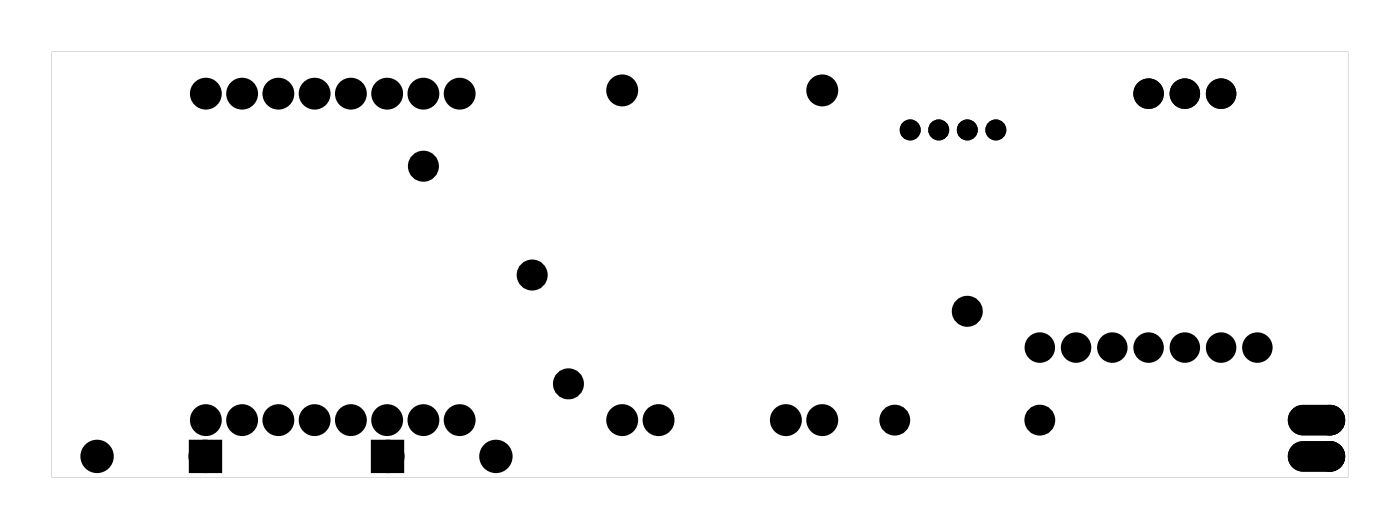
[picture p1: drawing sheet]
<svg xmlns="http://www.w3.org/2000/svg" width="98mm" height="37mm" viewBox="0 0 98 37" stroke-linecap="round" stroke-linejoin="round" font-family="sans-serif">
<g fill="#000">
<path d="M13.6 31.2h1.6v1.5h-1.6zM26.4 31.2h1.5v1.5h-1.5z"/>
<path d="M3.6 3.6h90.8v29.8h-90.8zM3.6 3.6v29.8h90.8v-29.8z"/>
<path d="M90.6 28.8l.3-.2 .4-.1h1.9a.94 .94 0 0 1 .9 .9 .94 .94 0 0 1-.9 1h-1.9a.94 .94 0 0 1-.9-.6 .94 .94 0 0 1 .2-1zM92.6 29.4a.56 .56 0 0 0 1.1 0 .56 .56 0 0 0-1.1 0z"/>
<path d="M90.6 28.8l.3-.2 .4-.1h1.9a.94 .94 0 0 1 .9 .9 .94 .94 0 0 1-.9 1h-1.9a.94 .94 0 0 1-.9-.6 .94 .94 0 0 1 .2-1zM92.6 29.4a.56 .56 0 0 0 1.1 0 .56 .56 0 0 0-1.1 0z"/>
<path d="M90.6 31.3l.3-.2 .4-.1h1.9a.94 .94 0 0 1 .9 1 .94 .94 0 0 1-.9 .9h-1.9a.94 .94 0 0 1-.9-.6 .94 .94 0 0 1 .2-1zM92.6 32a.56 .56 0 0 0 1.1 0 .56 .56 0 0 0-1.1 0z"/>
<path d="M90.6 31.3l.3-.2 .4-.1h1.9a.94 .94 0 0 1 .9 1 .94 .94 0 0 1-.9 .9h-1.9a.94 .94 0 0 1-.9-.6 .94 .94 0 0 1 .2-1zM92.6 32a.56 .56 0 0 0 1.1 0 .56 .56 0 0 0-1.1 0z"/>
</g>
<g fill="#000">
<circle cx="14.4" cy="6.6" r=".72"/>
<circle cx="17" cy="6.6" r=".72"/>
<circle cx="19.5" cy="6.6" r=".72"/>
<circle cx="22" cy="6.6" r=".72"/>
<circle cx="24.6" cy="6.6" r=".72"/>
<circle cx="27.1" cy="6.6" r=".72"/>
<circle cx="29.7" cy="6.6" r=".72"/>
<circle cx="29.7" cy="11.6" r=".7"/>
<circle cx="32.2" cy="6.6" r=".72"/>
<circle cx="37.3" cy="19.3" r=".7"/>
<circle cx="43.6" cy="6.3" r=".74"/>
<circle cx="57.6" cy="6.3" r=".74"/>
<circle cx="63.8" cy="9.1" r=".48"/>
<circle cx="65.8" cy="9.1" r=".48"/>
<circle cx="67.8" cy="9.1" r=".48"/>
<circle cx="69.8" cy="9.1" r=".48"/>
<circle cx="80.5" cy="6.6" r=".72"/>
<circle cx="83" cy="6.6" r=".72"/>
<circle cx="85.5" cy="6.6" r=".72"/>
<circle cx="6.8" cy="32" r=".79"/>
<circle cx="14.4" cy="32" r=".79"/>
<circle cx="14.4" cy="29.4" r=".72"/>
<circle cx="17" cy="29.4" r=".72"/>
<circle cx="19.5" cy="29.4" r=".72"/>
<circle cx="22" cy="29.4" r=".72"/>
<circle cx="24.6" cy="29.4" r=".72"/>
<circle cx="27.1" cy="29.4" r=".72"/>
<circle cx="27.2" cy="32" r=".79"/>
<circle cx="29.7" cy="29.4" r=".72"/>
<circle cx="32.2" cy="29.4" r=".72"/>
<circle cx="34.7" cy="32" r=".79"/>
<circle cx="39.8" cy="26.9" r=".7"/>
<circle cx="43.6" cy="29.4" r=".74"/>
<circle cx="46.1" cy="29.4" r=".74"/>
<circle cx="55.1" cy="29.4" r=".74"/>
<circle cx="57.6" cy="29.4" r=".74"/>
<circle cx="62.7" cy="29.4" r=".7"/>
<circle cx="67.8" cy="21.8" r=".7"/>
<circle cx="72.8" cy="29.4" r=".7"/>
<circle cx="72.8" cy="24.3" r=".72"/>
<circle cx="75.4" cy="24.3" r=".72"/>
<circle cx="77.9" cy="24.3" r=".72"/>
<circle cx="80.5" cy="24.3" r=".72"/>
<circle cx="83" cy="24.3" r=".72"/>
<circle cx="85.5" cy="24.3" r=".72"/>
<circle cx="88.1" cy="24.3" r=".72"/>
<circle cx="93.2" cy="29.4" r=".75"/>
<circle cx="93.2" cy="32" r=".75"/>
</g>
<g fill="none" stroke="#000" stroke-width=".51">
<circle cx="63.8" cy="9.1" r=".48"/>
<circle cx="65.8" cy="9.1" r=".48"/>
<circle cx="67.8" cy="9.1" r=".48"/>
<circle cx="69.8" cy="9.1" r=".48"/>
</g>
<g fill="none" stroke="#000" stroke-width=".69" stroke-linecap="butt">
<circle cx="80.5" cy="6.6" r=".72"/>
<circle cx="83" cy="6.6" r=".72"/>
<circle cx="85.5" cy="6.6" r=".72"/>
<circle cx="72.8" cy="24.3" r=".72"/>
<circle cx="75.4" cy="24.3" r=".72"/>
<circle cx="77.9" cy="24.3" r=".72"/>
<circle cx="80.5" cy="24.3" r=".72"/>
<circle cx="83" cy="24.3" r=".72"/>
<circle cx="85.5" cy="24.3" r=".72"/>
<circle cx="88.1" cy="24.3" r=".72"/>
</g>
<g fill="none" stroke="#000" stroke-width=".76" stroke-linecap="butt">
<path d="M13.6 31.2h1.6v1.5h-1.6zM26.4 31.2h1.5v1.5h-1.5z"/>
<circle cx="29.7" cy="11.6" r=".7"/>
<circle cx="37.3" cy="19.3" r=".7"/>
<circle cx="43.6" cy="6.3" r=".74"/>
<circle cx="57.6" cy="6.3" r=".74"/>
<circle cx="6.8" cy="32" r=".79"/>
<circle cx="14.4" cy="32" r=".79"/>
<circle cx="27.2" cy="32" r=".79"/>
<circle cx="34.7" cy="32" r=".79"/>
<circle cx="39.8" cy="26.9" r=".7"/>
<circle cx="43.6" cy="29.4" r=".74"/>
<circle cx="46.1" cy="29.4" r=".74"/>
<circle cx="55.1" cy="29.4" r=".74"/>
<circle cx="57.6" cy="29.4" r=".74"/>
<circle cx="62.7" cy="29.4" r=".7"/>
<circle cx="67.8" cy="21.8" r=".7"/>
<circle cx="72.8" cy="29.4" r=".7"/>
</g>
<g fill="none" stroke="#000" stroke-width=".78" stroke-linecap="butt">
<circle cx="14.4" cy="6.6" r=".72"/>
<circle cx="17" cy="6.6" r=".72"/>
<circle cx="19.5" cy="6.6" r=".72"/>
<circle cx="22" cy="6.6" r=".72"/>
<circle cx="24.6" cy="6.6" r=".72"/>
<circle cx="27.1" cy="6.6" r=".72"/>
<circle cx="29.7" cy="6.6" r=".72"/>
<circle cx="32.2" cy="6.6" r=".72"/>
<circle cx="14.4" cy="29.4" r=".72"/>
<circle cx="17" cy="29.4" r=".72"/>
<circle cx="19.5" cy="29.4" r=".72"/>
<circle cx="22" cy="29.4" r=".72"/>
<circle cx="24.6" cy="29.4" r=".72"/>
<circle cx="27.1" cy="29.4" r=".72"/>
<circle cx="29.7" cy="29.4" r=".72"/>
<circle cx="32.2" cy="29.4" r=".72"/>
</g>
<g fill="none" stroke="#000" stroke-width=".64" stroke-linecap="butt">
<circle cx="93.2" cy="32" r=".75"/>
<circle cx="93.2" cy="29.4" r=".75"/>
</g>
<g fill="none" stroke="#000" stroke-width=".25">
<path d="M90.6 28.8l.3-.2 .4-.1h1.9a.94 .94 0 0 1 .9 .9 .94 .94 0 0 1-.9 1h-1.9a.94 .94 0 0 1-.9-.6 .94 .94 0 0 1 .2-1zM90.6 31.3l.3-.2 .4-.1h1.9a.94 .94 0 0 1 .9 1 .94 .94 0 0 1-.9 .9h-1.9a.94 .94 0 0 1-.9-.6 .94 .94 0 0 1 .2-1z"/>
<circle cx="93.2" cy="29.4" r=".56"/>
<circle cx="93.2" cy="32" r=".56"/>
</g>
</svg>
